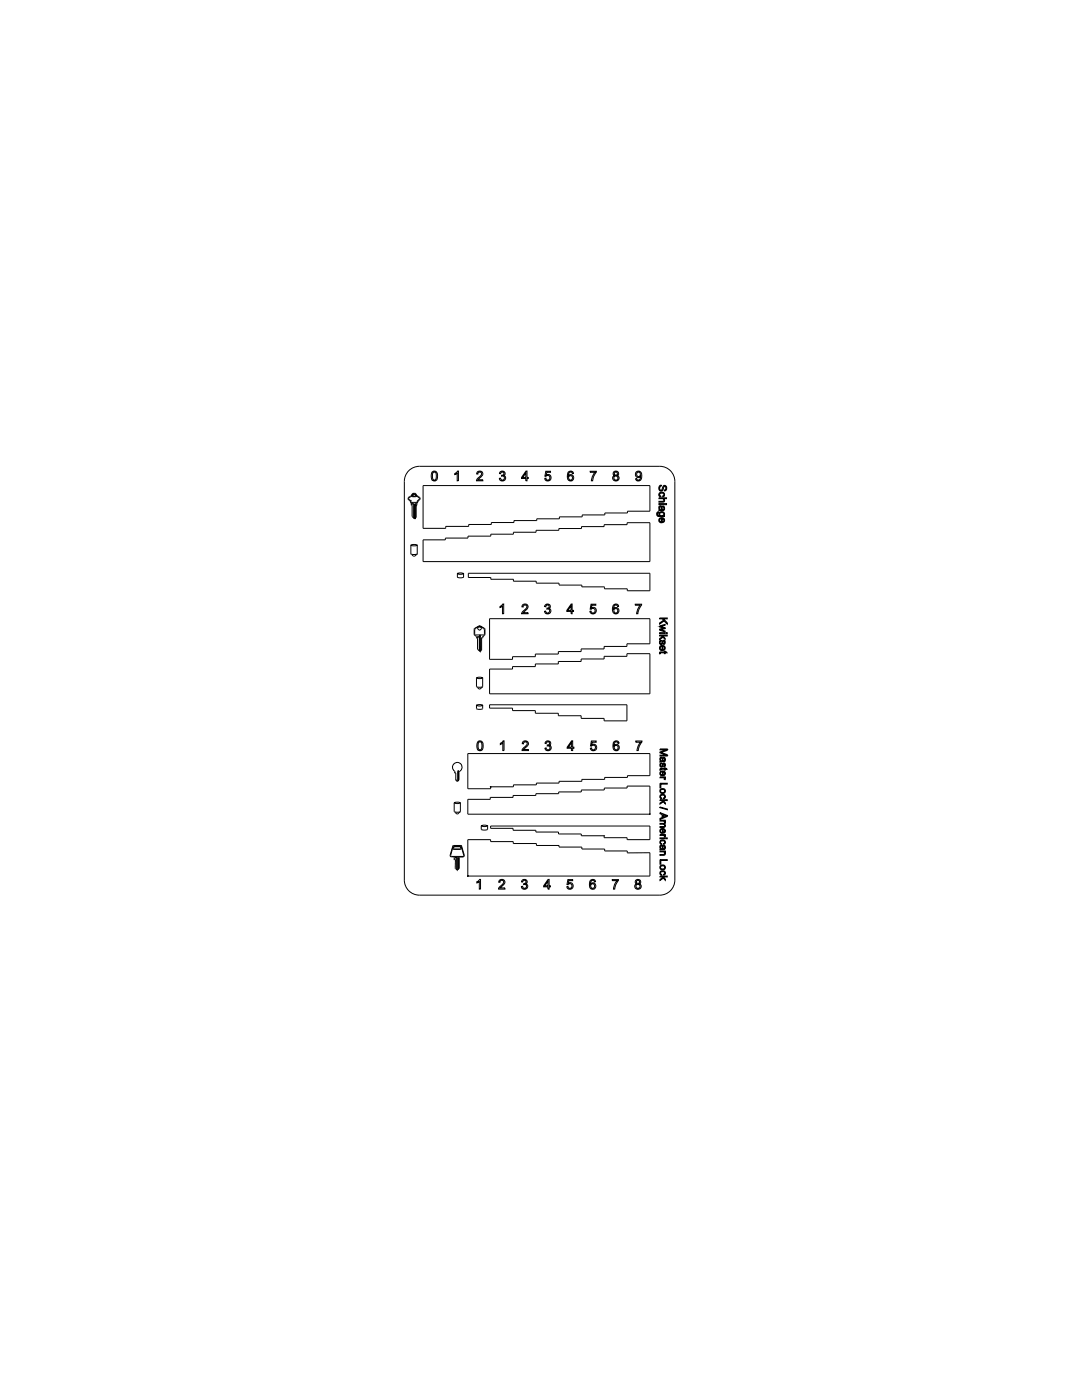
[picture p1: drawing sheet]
<svg xmlns="http://www.w3.org/2000/svg" width="216mm" height="279mm" viewBox="0 0 216 279" stroke-linecap="round" stroke-linejoin="round" font-family="sans-serif">
<!-- layer: Layer 1 -->
<path d="M129.7 170.2v4.6" fill="none" stroke="#000" stroke-width=".2"/>
<path d="M93.3 174.8h36.4z" fill="#fff"/>
<path d="M93.3 174.8h36.4" fill="none" stroke="#000" stroke-width=".2"/>
<path d="M97.9 167.6v.4z" fill="#fff"/>
<path d="M97.9 167.6v.4" fill="none" stroke="#000" stroke-width=".2"/>
<path d="M97.9 168h4.5z" fill="#fff"/>
<path d="M97.9 168h4.5" fill="none" stroke="#000" stroke-width=".2"/>
<path d="M102.4 168v.3z" fill="#fff"/>
<path d="M102.4 168v.3" fill="none" stroke="#000" stroke-width=".2"/>
<path d="M102.4 168.3h4.6z" fill="#fff"/>
<path d="M102.4 168.3h4.6" fill="none" stroke="#000" stroke-width=".2"/>
<path d="M107 168.3v.4z" fill="#fff"/>
<path d="M107 168.3v.4" fill="none" stroke="#000" stroke-width=".2"/>
<path d="M107 168.7h4.5z" fill="#fff"/>
<path d="M107 168.7h4.5" fill="none" stroke="#000" stroke-width=".2"/>
<path d="M111.5 168.7v.4z" fill="#fff"/>
<path d="M111.5 168.7v.4" fill="none" stroke="#000" stroke-width=".2"/>
<path d="M111.5 169.1h4.6z" fill="#fff"/>
<path d="M111.5 169.1h4.6" fill="none" stroke="#000" stroke-width=".2"/>
<path d="M116.1 169.1v.3z" fill="#fff"/>
<path d="M116.1 169.1v.3" fill="none" stroke="#000" stroke-width=".2"/>
<path d="M116.1 169.4h4.5z" fill="#fff"/>
<path d="M116.1 169.4h4.5" fill="none" stroke="#000" stroke-width=".2"/>
<path d="M120.6 169.4h.1" fill="none" stroke="#000" stroke-width=".2"/>
<path d="M120.6 169.4v.4z" fill="#fff"/>
<path d="M120.6 169.4v.4" fill="none" stroke="#000" stroke-width=".2"/>
<path d="M120.6 169.8h4.6z" fill="#fff"/>
<path d="M120.6 169.8h4.6" fill="none" stroke="#000" stroke-width=".2"/>
<path d="M125.2 169.8v.4z" fill="#fff"/>
<path d="M125.2 169.8v.4" fill="none" stroke="#000" stroke-width=".2"/>
<path d="M125.2 170.2h4.5z" fill="#fff"/>
<path d="M129.7 170.2h-4.5" fill="none" stroke="#000" stroke-width=".2"/>
<path d="M82 108.8v1.8z" fill="#fff"/>
<path d="M82 108.8v1.8" fill="none" stroke="#000" stroke-width=".2"/>
<path d="M82.2 110.7l.3 .3z" fill="#fff"/>
<path d="M82.2 110.7l.3 .3" fill="none" stroke="#000" stroke-width=".2"/>
<path d="M82.5 111h.2z" fill="#fff"/>
<path d="M82.5 111h.2" fill="none" stroke="#000" stroke-width=".2"/>
<path d="M82.7 111l.6-.4z" fill="#fff" stroke="#000" stroke-width=".2"/>
<path d="M83.3 108.8v1.8z" fill="#fff"/>
<path d="M83.3 108.8v1.8" fill="none" stroke="#000" stroke-width=".2"/>
<g fill="#fff" stroke="#000" stroke-width=".2">
<path d="M82 108.8l.6-.1 .7 .1-.7 .1z"/>
<path d="M82 110.5h1.3l-.7 .2z"/>
<path d="M95.1 135.3v1.8z"/>
<path d="M95.2 137.2l.4 .3z"/>
<path d="M95.6 137.5h.2z"/>
<path d="M95.8 137.5l.5-.4z"/>
<path d="M96.3 135.3v1.8z"/>
<path d="M95.1 135.3l.6-.2 .6 .2-.6 .1z"/>
<path d="M95.1 137h1.2l-.6 .2z"/>
<path d="M90.6 160.2v1.8z"/>
<path d="M90.8 162.1l.4 .4z"/>
<path d="M91.2 162.5h.1z"/>
<path d="M91.3 162.5l.6-.5z"/>
<path d="M91.9 160.2v1.8z"/>
<path d="M90.6 160.2l.7-.1 .6 .1-.6 .2z"/>
<path d="M90.6 162h1.3l-.6 .1z"/>
<path d="M95.1 140.8v.6z"/>
<path d="M96.3 140.8v.6z"/>
<path d="M95.1 140.8l.6-.2 .6 .2-.6 .1z"/>
<path d="M95.1 141.4h1.2l-.6 .2z"/>
<path d="M96 164.8v.7z"/>
<path d="M97.3 164.8v.7z"/>
<path d="M96 164.8l.7-.1 .6 .1-.6 .2z"/>
<path d="M96 165.5h1.3l-.6 .2z"/>
<path d="M91.3 114.5v.7z"/>
<path d="M92.5 114.5v.7z"/>
<path d="M91.3 114.5l.6-.2 .6 .2-.6 .1z"/>
<path d="M91.3 115.2h1.2l-.6 .1z"/>
<path d="M91 152.4h.5l.2 .5h-.9z"/>
<path d="M90.8 152.9h.9z"/>
<path d="M90.7 152.5v.2z"/>
<path d="M90.7 152.7v.2z"/>
<path d="M90.7 152.9l.1 .1z"/>
<path d="M90.8 153h.6z"/>
<path d="M91.1 153h.3z"/>
<path d="M91.1 153h.6z"/>
<path d="M91.8 152.7v.2z"/>
<path d="M91.8 152.5v.2z"/>
<path d="M91.8 152.5a.88 .88 0 0 1 0 1.3z"/>
<path d="M90.7 153.8h1.1z"/>
<path d="M90.7 152.5v1.3a.88 .88 0 0 1 0-1.3z"/>
<path d="M90.9 154.3v1.4z"/>
<path d="M90.9 155.7l.3 .3z"/>
<path d="M90.8 154.3h.1z"/>
<path d="M90.7 154v.1z"/>
<path d="M91.6 154v1.6z"/>
<path d="M91.3 156l.3-.3z"/>
</g>
<path d="M90.9 155.7h.1" fill="none" stroke="#000" stroke-width=".2"/>
<path d="M90.7 154.1l.1 .2z" fill="#fff" stroke="#000" stroke-width=".2"/>
<path d="M90.7 154.1h.1" fill="none" stroke="#000" stroke-width=".2"/>
<g fill="#fff" stroke="#000" stroke-width=".2">
<path d="M90.6 152.5a.95 .95 0 0 1 1.4 .1 .95 .95 0 0 1-.4 1.4l-.9-.1a.95 .95 0 0 1-.1-1.4z"/>
<path d="M91.3 154v1.9z"/>
<path d="M91.4 153.8l-.1 .2z"/>
<path d="M91.4 153.8v2z"/>
<path d="M91.5 153.8v2z"/>
</g>
<path d="M91.3 154h.1" fill="none" stroke="#000" stroke-width=".2"/>
<g fill="#fff" stroke="#000" stroke-width=".2">
<path d="M91.7 171h.7z"/>
<path d="M91.6 171.1v2.2z"/>
<path d="M91.3 173.6l.3-.3z"/>
<path d="M90.9 173.3l.3 .3z"/>
<path d="M90.9 171.6l-.1 1.7z"/>
<path d="M90.7 171.6h.1z"/>
<path d="M90.6 171.1v.4z"/>
<path d="M91.5 171.1v2.3z"/>
<path d="M91.4 171.1h.1z"/>
<path d="M91.4 171.1v2.5z"/>
<path d="M91.5 171.2v2.3z"/>
<path d="M90.8 171.4v.2z"/>
<path d="M90.8 171.1v.3z"/>
<path d="M91.1 173.4v.2z"/>
<path d="M91.1 171.2v2.2z"/>
<path d="M90.8 171.2h.3z"/>
<path d="M90.8 171.1h.4z"/>
<path d="M91.2 171.1v2.5z"/>
<path d="M82.1 100.4v.4z"/>
<path d="M82.1 100.8h.1z"/>
<path d="M82.2 100.8v2.2z"/>
<path d="M82.2 103.1l.5 .4z"/>
<path d="M82.7 103.5h.1z"/>
<path d="M83 103.3l-.2 .2z"/>
<path d="M83 100.9v2.3z"/>
<path d="M83 100.8h.1z"/>
<path d="M83.2 100.4v.4z"/>
<path d="M82.2 100.4v.4z"/>
<path d="M82.5 100.4l.1 .3z"/>
<path d="M82.6 100.7v2.7z"/>
<path d="M82.2 100.5l.2 .1z"/>
<path d="M82.4 100.6l.2 .2z"/>
<path d="M82.5 100.8v2.6z"/>
<path d="M82.7 100.8v2.7z"/>
<path d="M82.9 100.5l-.2 .3z"/>
<path d="M83 100.5v2.8z"/>
<path d="M82.9 100.8v2.6z"/>
<path d="M82.8 100.8v2.7z"/>
<path d="M90.6 169h1.2z"/>
<path d="M90.6 169l-.1 .3z"/>
<path d="M90.5 169.3l.1 .1z"/>
<path d="M90.6 169.4h1.3z"/>
<path d="M92 169.3l-.1 .1z"/>
<path d="M91.9 169l.1 .3z"/>
<path d="M90.6 168.9h1.2z"/>
<path d="M90.5 169l.1-.1z"/>
<path d="M90.5 169l-.1 .3z"/>
<path d="M90.4 169.3l.2 .2z"/>
<path d="M90.6 169.5h1.3z"/>
<path d="M92 169.3l-.1 .2z"/>
<path d="M91.8 168.9l.1 .1z"/>
<path d="M90.5 168.8h1.5z"/>
<path d="M90.4 168.9l.1-.1z"/>
<path d="M90.4 168.9l-.5 1.8z"/>
<path d="M89.9 170.7l.2 .2z"/>
<path d="M90.1 170.9h2.3z"/>
<path d="M92.5 170.7l-.1 .2z"/>
<path d="M92 168.9l.5 1.8z"/>
<path d="M92.6 170.7l-.2 .3z"/>
<path d="M92.1 168.9l.5 1.8z"/>
<path d="M92 168.7l.1 .2z"/>
<path d="M90.5 168.7h1.5z"/>
<path d="M90.4 168.8l.1-.1-.2 .2z"/>
<path d="M90.3 168.9l-.5 1.8z"/>
<path d="M89.8 170.7l.3 .3z"/>
<path d="M90.1 171h.5z"/>
<path d="M90.6 171v.1z"/>
<path d="M82.5 98.7h.3z"/>
<path d="M82.5 98.7l-.2 .3z"/>
</g>
<path d="M82.3 99h.1" fill="none" stroke="#000" stroke-width=".2"/>
<path d="M82.3 99.1h.6z" fill="#fff" stroke="#000" stroke-width=".2"/>
<path d="M82.9 99h.1" fill="none" stroke="#000" stroke-width=".2"/>
<g fill="#fff" stroke="#000" stroke-width=".2">
<path d="M82.8 98.7l.1 .3z"/>
<path d="M82.5 98.6h.3z"/>
<path d="M82.4 98.7l.1-.1z"/>
<path d="M82.4 98.7l-.1 .2z"/>
<path d="M82.2 99l.1 .1z"/>
<path d="M82.3 99.1h.6z"/>
<path d="M83 99l-.1 .1z"/>
<path d="M82.9 98.7l.1 .2z"/>
<path d="M82.8 98.6l.1 .1z"/>
<path d="M82.4 98.6h.3z"/>
<path d="M82.4 98.6l-.3 .4z"/>
</g>
<path d="M82.1 99h.1" fill="none" stroke="#000" stroke-width=".2"/>
<g fill="#fff" stroke="#000" stroke-width=".2">
<path d="M82.1 99v.1z"/>
<path d="M81.9 99.1h.2z"/>
<path d="M81.9 99.1l-.1 .1z"/>
<path d="M81.7 99.3h.1z"/>
<path d="M81.6 99.3v.1z"/>
<path d="M81.5 99.4v.2z"/>
<path d="M81.6 99.7l.1 .1z"/>
<path d="M81.7 99.8h.1z"/>
</g>
<path d="M81.9 99.9h.1" fill="none" stroke="#000" stroke-width=".2"/>
<g fill="#fff" stroke="#000" stroke-width=".2">
<path d="M82 100v.2z"/>
<path d="M82 100.3h.6z"/>
<path d="M82.6 100.3h.6z"/>
<path d="M83.3 100v.2z"/>
<path d="M83.4 99.8h.1z"/>
<path d="M83.6 99.7v.1z"/>
<path d="M83.7 99.4v.2z"/>
<path d="M83.6 99.3v.1z"/>
<path d="M83.4 99.3h.2z"/>
<path d="M83.4 99.1v.1z"/>
<path d="M83.1 99.1h.3z"/>
<path d="M83.1 99v.1z"/>
</g>
<path d="M83.1 99h.1" fill="none" stroke="#000" stroke-width=".2"/>
<g fill="#fff" stroke="#000" stroke-width=".2">
<path d="M82.9 98.6l.2 .4z"/>
<path d="M82.7 98.6h.1z"/>
<path d="M82.2 100.4h.3z"/>
<path d="M83.2 100.3l.2-.1z"/>
<path d="M83.4 100v.2z"/>
<path d="M83.4 99.9v.1z"/>
<path d="M83.5 99.8h.1z"/>
<path d="M83.8 99.6l-.1 .1z"/>
<path d="M83.8 99.4v.2z"/>
<path d="M83.7 99.3l.1 .1z"/>
<path d="M83.6 99.2l.1 .1z"/>
<path d="M83.4 99l.1 .1z"/>
<path d="M83.2 99h.2z"/>
<path d="M82.9 98.5l.3 .4z"/>
<path d="M82.8 98.5h.1z"/>
<path d="M82.7 98.5h.1z"/>
<path d="M82.4 98.5h.3z"/>
<path d="M82.3 98.5h.1z"/>
<path d="M82.3 98.5l-.2 .4z"/>
<path d="M81.9 99h.1z"/>
<path d="M81.4 99.4v.2z"/>
<path d="M81.4 99.6l.1 .1z"/>
<path d="M81.6 99.8h.1z"/>
<path d="M81.8 99.9l.1 .1z"/>
<path d="M81.9 100v.2z"/>
<path d="M81.9 100.2l.1 .1z"/>
</g>
<path d="M83 100.5h.1" fill="none" stroke="#000" stroke-width=".2"/>
<path d="M82.7 100.8h.1M82.8 100.8h.1" fill="none" stroke="#000" stroke-width=".2"/>
<path d="M83 100.9h.1" fill="none" stroke="#000" stroke-width=".2"/>
<path d="M82.8 103.5h.1" fill="none" stroke="#000" stroke-width=".2"/>
<path d="M82.5 100.8h.1M82.6 100.7h.1" fill="none" stroke="#000" stroke-width=".2"/>
<g fill="#fff" stroke="#000" stroke-width=".2">
<path d="M95.7 125.8l.4-.4z"/>
<path d="M95.8 125.1l.3 .2z"/>
<path d="M95.7 125.1h.1z"/>
<path d="M94.9 126.7h1.6z"/>
<path d="M96.7 125.7v.8z"/>
<path d="M96.6 125.5l.1 .2z"/>
<path d="M95.8 125l.7 .4z"/>
<path d="M95.7 125h.1z"/>
</g>
<path d="M95.8 125.1h.1M95.8 125h.1" fill="none" stroke="#000" stroke-width=".2"/>
<g fill="#fff" stroke="#000" stroke-width=".2">
<path d="M95.3 125.4l.4 .4z"/>
<path d="M95.2 125.3l.4-.2z"/>
<path d="M94.7 125.7v.8z"/>
<path d="M94.8 125.5l-.1 .2z"/>
<path d="M94.8 125.4l.7-.4z"/>
<path d="M95.6 125h.1z"/>
</g>
<path d="M95.5 125h.1M95.6 125.1h.1" fill="none" stroke="#000" stroke-width=".2"/>
<g fill="#fff" stroke="#000" stroke-width=".2">
<path d="M96.5 126.7l.1-.1z"/>
<path d="M94.8 126.6l.1 .1z"/>
<path d="M95.8 124.9l.9 .5z"/>
<path d="M96.8 125.6v.9z"/>
<path d="M96.3 127.1v.1z"/>
<path d="M96.1 127.3h.2z"/>
<path d="M96.1 127.3v2.5z"/>
<path d="M95.8 130l.3-.2z"/>
<path d="M95.3 129.6l.5 .4z"/>
<path d="M95.3 127.4v2.1z"/>
<path d="M95.1 127.3h.1z"/>
<path d="M95.1 127.1v.2z"/>
<path d="M95.2 127.1v.2z"/>
<path d="M95.2 127.1h.5z"/>
<path d="M95.7 126.7v.4z"/>
<path d="M95.7 126.7h.1z"/>
<path d="M95.8 126.7l.1 .6z"/>
<path d="M95.9 127.3v2.7z"/>
<path d="M95.8 127.3v2.7z"/>
<path d="M95.7 126.8l.1 .5z"/>
<path d="M95.7 126.8v.2z"/>
<path d="M95.7 127v3z"/>
<path d="M95.6 127.1v2.8z"/>
<path d="M95.3 127.1h.3z"/>
<path d="M96.7 125.4l.1 .2z"/>
<path d="M96.8 126.5l-.1 .3z"/>
<path d="M96.4 127l.3-.2z"/>
</g>
<path d="M96.3 127.1h.1" fill="none" stroke="#000" stroke-width=".2"/>
<g fill="#fff" stroke="#000" stroke-width=".2">
<path d="M95.6 124.9h.2z"/>
<path d="M94.6 125.6v.9z"/>
<path d="M94.6 125.5l.1-.1-.1 .2z"/>
<path d="M94.6 126.5l.1 .3z"/>
<path d="M94.7 125.4l.9-.5z"/>
<path d="M94.7 126.8l.3 .2z"/>
<path d="M95 127h.1z"/>
<path d="M84.4 96.9h45.3z"/>
<path d="M84.4 96.9v8.5z"/>
<path d="M84.4 105.4h4.5z"/>
<path d="M88.9 105.3v.1z"/>
<path d="M88.9 105.1v.2z"/>
<path d="M88.9 105.1h4.6z"/>
<path d="M93.5 104.7v.4z"/>
<path d="M93.5 104.7h4.5z"/>
<path d="M98 104.3v.4z"/>
<path d="M98 104.3h4.6z"/>
<path d="M102.6 103.9v.4z"/>
<path d="M102.6 103.9h4.5z"/>
<path d="M107.1 103.5v.4z"/>
<path d="M107.1 103.5h4.5z"/>
<path d="M111.6 103.2v.3z"/>
<path d="M111.6 103.2h4.6z"/>
<path d="M116.2 102.8v.4z"/>
<path d="M116.2 102.8h4.5z"/>
<path d="M120.7 102.4v.4z"/>
<path d="M120.7 102.4h4.5z"/>
<path d="M125.2 102v.4z"/>
<path d="M125.2 102h4.5z"/>
<path d="M129.7 96.9v5.1z"/>
<path d="M84.4 107.7h4.5z"/>
<path d="M84.4 107.7v4.4z"/>
<path d="M84.4 112.1h45.3z"/>
<path d="M129.7 104.3v7.8z"/>
<path d="M125.1 104.3h4.6z"/>
<path d="M125.1 104.3v.4z"/>
<path d="M120.5 104.7h4.6z"/>
<path d="M120.5 104.7v.4z"/>
<path d="M116 105.1h4.5z"/>
<path d="M116 105.1v.4z"/>
<path d="M111.5 105.5h4.5z"/>
<path d="M111.5 105.5v.3z"/>
<path d="M107 105.8h4.5z"/>
<path d="M107 105.8v.4z"/>
<path d="M102.4 106.2h4.6z"/>
<path d="M102.4 106.2v.4z"/>
<path d="M97.9 106.6h4.5z"/>
<path d="M97.9 106.6v.4z"/>
<path d="M93.4 107h4.5z"/>
<path d="M93.4 107v.4z"/>
<path d="M88.9 107.4h4.5z"/>
<path d="M88.9 107.4v.3z"/>
<path d="M93.5 114.4h36.2z"/>
<path d="M129.7 114.4v3.5z"/>
<path d="M125.2 117.9h4.5z"/>
<path d="M125.2 117.5v.4z"/>
<path d="M120.6 117.5h4.6z"/>
<path d="M120.6 117.2v.3z"/>
<path d="M116.1 117.1h4.5z"/>
<path d="M116.1 116.8v.3z"/>
<path d="M111.5 116.8h4.6z"/>
<path d="M111.5 116.4v.4z"/>
<path d="M107 116.4h4.5z"/>
<path d="M107 116v.4z"/>
<path d="M102.4 116h4.6z"/>
<path d="M102.4 115.6v.4z"/>
<path d="M97.9 115.6h4.5z"/>
<path d="M97.9 115.3v.3z"/>
<path d="M93.5 115.3h4.4z"/>
<path d="M93.5 114.4v.9z"/>
<path d="M97.7 123.5h32z"/>
<path d="M129.7 123.5v5z"/>
<path d="M125.1 128.5h4.6z"/>
<path d="M125.1 128.5v.5z"/>
<path d="M120.5 129h4.6z"/>
<path d="M120.5 129v.5z"/>
<path d="M116 129.5h4.5z"/>
<path d="M116 129.5v.5z"/>
<path d="M111.4 130h4.6z"/>
<path d="M111.4 130v.5z"/>
<path d="M106.8 130.5h4.6z"/>
<path d="M106.8 130.5v.6z"/>
<path d="M102.3 131.1h4.5z"/>
<path d="M102.3 131.1v.5z"/>
<path d="M97.7 131.6h4.6z"/>
<path d="M97.7 123.5v8.1z"/>
<path d="M125.1 130.5h4.6z"/>
<path d="M129.7 130.5v8z"/>
<path d="M97.7 138.5h32z"/>
<path d="M97.7 133.5v5z"/>
<path d="M97.7 133.5h4.6z"/>
<path d="M102.3 133v.5z"/>
<path d="M102.3 133h4.5z"/>
<path d="M106.8 132.5v.5z"/>
<path d="M106.8 132.5h4.6z"/>
<path d="M111.4 132v.5z"/>
<path d="M111.4 132h4.6z"/>
<path d="M116 131.5v.5z"/>
<path d="M116 131.5h4.5z"/>
<path d="M120.5 131v.5z"/>
<path d="M120.5 131h4.6z"/>
<path d="M125.1 130.5v.5z"/>
<path d="M125.1 140.7v3.2z"/>
<path d="M120.5 143.9h4.6z"/>
<path d="M120.5 143.4v.5z"/>
<path d="M116 143.4h4.5z"/>
<path d="M116 142.8v.6z"/>
<path d="M111.4 142.8h4.6z"/>
<path d="M111.4 142.3v.5z"/>
<path d="M106.8 142.3h4.6z"/>
<path d="M106.8 141.8v.5z"/>
<path d="M102.3 141.8h4.5z"/>
<path d="M102.3 141.3v.5z"/>
<path d="M97.7 141.3h4.6z"/>
<path d="M97.7 140.7v.6z"/>
<path d="M97.7 140.7h27.4z"/>
<path d="M93.3 150.4h36.4z"/>
<path d="M129.7 150.4v4.4z"/>
<path d="M125.2 154.8h4.5z"/>
<path d="M125.2 154.8v.4z"/>
<path d="M120.7 155.2h4.5z"/>
<path d="M120.6 155.2v.3z"/>
<path d="M116.1 155.5h4.5z"/>
<path d="M116.1 155.5v.4z"/>
<path d="M111.5 155.9h4.6z"/>
<path d="M111.5 155.9v.4z"/>
<path d="M107 156.3h4.5z"/>
<path d="M107 156.3v.3z"/>
<path d="M102.4 156.6h4.6z"/>
<path d="M102.4 156.6v.4z"/>
<path d="M97.9 157h4.5z"/>
<path d="M97.9 157h.1z"/>
<path d="M97.9 157v.4z"/>
<path d="M93.3 157.4h4.6z"/>
<path d="M93.3 150.4v7z"/>
<path d="M106.9 158.4h4.6z"/>
<path d="M106.9 158.4v.4z"/>
<path d="M102.4 158.8h4.5z"/>
<path d="M102.4 158.8v.3z"/>
<path d="M97.8 159.1h4.6z"/>
<path d="M97.8 159.1v.4z"/>
<path d="M93.3 159.5h4.5z"/>
<path d="M93.3 159.5v3z"/>
<path d="M93.3 162.5h36.4z"/>
<path d="M129.7 156.9v5.6z"/>
<path d="M125.1 156.9h4.6z"/>
<path d="M125.1 156.9v.4z"/>
<path d="M120.6 157.3h4.5z"/>
<path d="M120.6 157.3v.4z"/>
<path d="M116 157.7h4.6z"/>
<path d="M116 157.7v.3z"/>
<path d="M111.5 158h4.5z"/>
<path d="M111.5 158v.4z"/>
<path d="M97.9 164.9h31.8z"/>
<path d="M97.9 164.9v.4z"/>
<path d="M97.9 165.3h4.5z"/>
<path d="M102.4 165.3v.4z"/>
<path d="M102.4 165.7h4.5z"/>
<path d="M106.9 165.7v.4z"/>
<path d="M106.9 166.1h4.5z"/>
<path d="M111.4 166.1v.3z"/>
<path d="M111.4 166.4h4.6z"/>
<path d="M116 166.4v.4z"/>
<path d="M116 166.8h4.5z"/>
</g>
<path d="M120.5 166.8h.1" fill="none" stroke="#000" stroke-width=".2"/>
<g fill="#fff" stroke="#000" stroke-width=".2">
<path d="M120.5 166.8v.4z"/>
<path d="M120.5 167.2h4.6z"/>
<path d="M125.1 167.2v.4z"/>
<path d="M125.1 167.6h4.6z"/>
<path d="M129.7 164.9v2.7z"/>
<path d="M93.3 167.6h4.6z"/>
<path d="M93.3 167.6v7.2z"/>
<path d="M93.3 174.8v.1z"/>
<path d="M83.7 93.1h48z"/>
<path d="M134.7 96.1v79.5z"/>
<path d="M83.7 178.6h48z"/>
<path d="M80.7 96.1v79.5z"/>
<path d="M131.7 93.1a3 3 0 0 1 3 3z"/>
<path d="M81.6 93.9l.7-.5 1.4-.3-3 3 .3-1.4z"/>
<path d="M134.7 175.6a3 3 0 0 1-3 3z"/>
<path d="M80.7 175.6l3 3a3 3 0 0 1-3-3z"/>
<path d="M99.8 121l.7-.5v2h-.2v-1.5l-.5 .2z"/>
<path d="M104.3 120.7a.64 .64 0 0 1 1 .1 .64 .64 0 0 1-.4 1l-.5 .5h1v.2h-1.3l.2-.4a1.13 1.13 0 0 0 .7-1.3h-.4l-.2 .3h-.3z"/>
<path d="M108.9 120.7a.52 .52 0 0 1 .8-.1 .52 .52 0 0 1-.1 .8 .61 .61 0 0 1 0 1.1 .61 .61 0 0 1-.9-.5h.2a.4 .4 0 0 0 .4 .3 .4 .4 0 0 0 .4-.5 .4 .4 0 0 0-.6-.2v-.2a.34 .34 0 0 0 .5-.3 .34 .34 0 0 0-.4-.4 .34 .34 0 0 0-.3 .4l-.2-.1z"/>
</g>
<path d="M114 120.5l-.9 1.3v.2h.8v.5h.3v-.5h.2v-.2h-.2v-1.3zM113.9 120.9v.9h-.6z" fill="#fff"/>
<path d="M113.9 120.9v.9h-.6zM114 120.5h.2v1.3h.2v.2h-.2v.5h-.3v-.5h-.8v-.2z" fill="none" stroke="#000" stroke-width=".2"/>
<g fill="#fff" stroke="#000" stroke-width=".2">
<path d="M117.9 120.6h1v.2h-.8l-.1 .5a.65 .65 0 0 1 .9 .3 .65 .65 0 0 1-.4 .9 .65 .65 0 0 1-.8-.5h.2a.44 .44 0 0 0 .7 .2 .44 .44 0 0 0 .1-.7 .44 .44 0 0 0-.7 0l-.2 .1z"/>
<path d="M126.8 120.6h1.2l-.4 .9-.3 1h-.3l.1-.3 .6-1.4h-.9z"/>
<path d="M99.8 148.3l.8-.5v2h-.3v-1.5l-.5 .3z"/>
<path d="M104.4 148a.64 .64 0 0 1 1 .1 .64 .64 0 0 1-.4 1l-.5 .5h.9v.2h-1.2l.2-.4a1.13 1.13 0 0 0 .7-1.3h-.4l-.2 .3h-.3z"/>
<path d="M108.9 148a.53 .53 0 0 1 .8 0 .53 .53 0 0 1-.1 .8 .6 .6 0 0 1 0 1 .6 .6 0 0 1-.9-.5h.3a.4 .4 0 0 0 .5 .3 .4 .4 0 0 0 .2-.5 .4 .4 0 0 0-.5-.2v-.2a.34 .34 0 0 0 .4-.3 .34 .34 0 0 0-.3-.4 .34 .34 0 0 0-.3 .4l-.2-.1z"/>
<path d="M122.4 120.8a1.11 1.11 0 0 0 .5 1.7 .62 .62 0 0 0 .6-.8 .62 .62 0 0 0-1.1-.2 .51 .51 0 0 1 .2-.6 .51 .51 0 0 1 .5-.1l.1 .2h.3a.59 .59 0 0 0-.5-.5 .59 .59 0 0 0-.6 .3zM122.5 121.9a.43 .43 0 0 1 .8 0 .43 .43 0 0 1-.8 0z"/>
<path d="M95.4 148a1.5 1.5 0 0 0 0 1.7 .76 .76 0 0 0 .9-.2 .76 .76 0 0 0 .1-.8 .66 .66 0 0 0-.2-.7 .66 .66 0 0 0-.8 0zM95.5 148.2l.3-.1a1.02 1.02 0 0 1 .1 1.5h-.1a1.12 1.12 0 0 1-.3-1.4z"/>
</g>
<path d="M114.1 147.8l-.9 1.3v.2h.8v.5h.3v-.5h.2v-.2h-.2v-1.3zM114 148.2v.9h-.6z" fill="#fff"/>
<path d="M114 148.2v.9h-.6zM114.1 147.8h.2v1.3h.2v.2h-.2v.5h-.3v-.5h-.8v-.2z" fill="none" stroke="#000" stroke-width=".2"/>
<g fill="#fff" stroke="#000" stroke-width=".2">
<path d="M118 147.9h1v.2h-.8l-.1 .5a.65 .65 0 0 1 .9 .3 .65 .65 0 0 1-.4 .9 .65 .65 0 0 1-.8-.5h.2a.43 .43 0 0 0 .6 .2 .43 .43 0 0 0 .3-.5 .43 .43 0 0 0-.6-.3l-.5 .2z"/>
<path d="M126.9 147.9h1.2l-.5 .9-.2 1h-.3l.1-.3 .6-1.4h-.9z"/>
<path d="M95.1 176l.8-.5v1.9h-.3v-1.5l-.5 .3z"/>
<path d="M99.7 175.6a.64 .64 0 0 1 1 .2 .64 .64 0 0 1-.4 .9l-.5 .5h1v.2h-1.3l.2-.4a1.13 1.13 0 0 0 .7-1.2l-.4-.1-.2 .4h-.3z"/>
<path d="M104.2 175.6a.53 .53 0 0 1 .8 0 .53 .53 0 0 1 0 .8 .6 .6 0 0 1-.1 1 .6 .6 0 0 1-.9-.5h.3a.39 .39 0 0 0 .4 .4 .39 .39 0 0 0 .3-.5 .39 .39 0 0 0-.5-.3v-.2a.34 .34 0 0 0 .5-.3 .34 .34 0 0 0-.4-.4 .34 .34 0 0 0-.3 .4h-.2z"/>
<path d="M122.5 148.1a1.13 1.13 0 0 0 .5 1.7 .62 .62 0 0 0 .6-.8 .62 .62 0 0 0-1.1-.2 .5 .5 0 0 1 .1-.6 .5 .5 0 0 1 .6 0l.1 .1h.2a.59 .59 0 0 0-.4-.5 .59 .59 0 0 0-.6 .3zM122.6 149.2a.43 .43 0 0 1 .8 0 .43 .43 0 0 1-.8 0z"/>
</g>
<path d="M109.4 175.5l-.9 1.3v.2h.8v.4h.3v-.4h.2v-.2h-.2v-1.3zM109.3 175.9v.9h-.6z" fill="#fff"/>
<path d="M109.3 175.9v.9h-.6zM109.4 175.5h.2v1.3h.2v.2h-.2v.4h-.3v-.4h-.8v-.2z" fill="none" stroke="#000" stroke-width=".2"/>
<g fill="#fff" stroke="#000" stroke-width=".2">
<path d="M113.3 175.5h1v.3h-.8l-.1 .5a.64 .64 0 0 1 .9 .3 .64 .64 0 0 1-.4 .9 .64 .64 0 0 1-.8-.6h.2a.43 .43 0 0 0 .6 .2 .43 .43 0 0 0 .2-.6 .43 .43 0 0 0-.6-.1l-.4 .1z"/>
<path d="M122.2 175.5h1.2l-.6 1.2-.1 .7h-.3l.1-.3 .6-1.3h-.9z"/>
<path d="M90.7 94.5l.8-.5v2h-.3v-1.6l-.5 .3z"/>
<path d="M95.3 94.2a.64 .64 0 0 1 1 .1 .64 .64 0 0 1-.4 .9l-.5 .5h.9v.3h-1.2l.2-.5a1.13 1.13 0 0 0 .7-1.2l-.3-.1a.33 .33 0 0 0-.3 .4h-.3z"/>
<path d="M99.8 94.2a.52 .52 0 0 1 .8-.1 .52 .52 0 0 1-.1 .8 .61 .61 0 0 1 .1 1 .61 .61 0 0 1-1-.4l.3-.1a.39 .39 0 0 0 .4 .4 .39 .39 0 0 0 .3-.5 .39 .39 0 0 0-.5-.3v-.2a.34 .34 0 0 0 .4-.3 .34 .34 0 0 0-.3-.3 .34 .34 0 0 0-.3 .3h-.2z"/>
<path d="M117.8 175.7a1.13 1.13 0 0 0 .5 1.8 .62 .62 0 0 0 .6-.9 .62 .62 0 0 0-1.1-.1 .48 .48 0 0 1 .1-.7 .48 .48 0 0 1 .7 .1v.1h.3a.58 .58 0 0 0-.5-.5 .58 .58 0 0 0-.6 .2zM117.9 176.8a.43 .43 0 0 1 .8 0 .43 .43 0 0 1-.8 0z"/>
<path d="M126.9 175.6l-.1 .5 .2 .3a.58 .58 0 0 0-.1 .9 .58 .58 0 0 0 .8 0 .58 .58 0 0 0-.1-.9 .51 .51 0 0 0 .1-.8 .51 .51 0 0 0-.8 0zM127 176a.31 .31 0 0 1 .6 0 .31 .31 0 0 1-.6 0zM126.9 176.9a.4 .4 0 0 1 .8 0 .4 .4 0 0 1-.8 0z"/>
<path d="M86.3 94.1a1.49 1.49 0 0 0 0 1.8 .7 .7 0 0 0 .8-.1 .7 .7 0 0 0 .2-.8 .72 .72 0 0 0-.2-.8 .72 .72 0 0 0-.8-.1zM86.4 94.3l.3-.1a1.02 1.02 0 0 1 .1 1.6h-.1a1.15 1.15 0 0 1-.3-1.5z"/>
</g>
<path d="M105 94l-.9 1.3v.2h.8v.5h.3v-.5h.2v-.2h-.2v-1.3zM104.9 94.4v.9h-.6z" fill="#fff"/>
<path d="M104.9 94.4v.9h-.6zM105 94h.2v1.3h.2v.2h-.2v.5h-.3v-.5h-.8v-.2z" fill="none" stroke="#000" stroke-width=".2"/>
<g fill="#fff" stroke="#000" stroke-width=".2">
<path d="M108.9 94.1h1v.2h-.8l-.1 .5a.64 .64 0 0 1 .9 .3 .64 .64 0 0 1-.4 .9 .64 .64 0 0 1-.8-.5l.2-.1a.44 .44 0 0 0 .6 .3 .44 .44 0 0 0 .3-.6 .44 .44 0 0 0-.6-.2l-.5 .1z"/>
<path d="M117.8 94.1h1.2l-.6 1.1-.1 .8h-.3l.2-.8 .5-.9h-.9z"/>
<path d="M131.7 96.9l.3-.1v.2a.41 .41 0 0 0-.4 .4 .41 .41 0 0 0 .4 .4l.1-.2a.55 .55 0 0 1 .1-.5 .55 .55 0 0 1 .6-.2 .57 .57 0 0 1 .2 .6 .57 .57 0 0 1-.4 .5v-.2a.34 .34 0 0 0 .3-.4 .34 .34 0 0 0-.4-.3 .79 .79 0 0 1-.7 .9 .67 .67 0 0 1-.1-1.1z"/>
<path d="M131.6 98.4a.53 .53 0 0 1 .9 0 .53 .53 0 0 1-.2 .8l-.1-.2 .2-.1a.36 .36 0 0 0-.4-.5 .36 .36 0 0 0-.3 .5l.2 .1v.2l-.4-.3z"/>
<path d="M131.5 99.3h1.5v.2h-.5a.39 .39 0 0 1 .1 .5 .39 .39 0 0 1-.4 .2h-.7v-.2h.7a.27 .27 0 0 0 .2-.3 .27 .27 0 0 0-.3-.2h-.6z"/>
<path d="M131.5 100.5h1.5v.2h-1.5z"/>
<path d="M113.4 94.2a1.13 1.13 0 0 0 .5 1.8 .62 .62 0 0 0 .6-.9 .62 .62 0 0 0-1.1-.1 .52 .52 0 0 1 .1-.6 .52 .52 0 0 1 .6-.1l.1 .2h.2a.59 .59 0 0 0-.4-.5 .59 .59 0 0 0-.6 .2zM113.4 95.4a.45 .45 0 0 1 .9 0 .45 .45 0 0 1-.9 0z"/>
<path d="M122.5 94.2l-.1 .4 .2 .3a.58 .58 0 0 0-.2 .9 .58 .58 0 0 0 .9 0 .58 .58 0 0 0-.1-.9 .51 .51 0 0 0 .1-.8 .51 .51 0 0 0-.8 .1zM122.6 94.5a.3 .3 0 0 1 .6 0 .3 .3 0 0 1-.6 0zM122.5 95.4a.4 .4 0 0 1 .8 0 .4 .4 0 0 1-.8 0z"/>
<path d="M127 94.2a.6 .6 0 0 0-.1 .9 .6 .6 0 0 0 .9-.1v.1a.43 .43 0 0 1-.2 .6 .43 .43 0 0 1-.6-.2h-.2a.64 .64 0 0 0 .8 .5 .64 .64 0 0 0 .4-.8 .76 .76 0 0 0-.1-.9 .76 .76 0 0 0-.9-.1zM127 94.7a.41 .41 0 0 1 .8 0 .41 .41 0 0 1-.8 0z"/>
<path d="M131.6 101l-.2 .3 .2 .4h-.1v.3l.7-.1a.46 .46 0 0 0 .4-.4 .46 .46 0 0 0-.3-.5v.1a.29 .29 0 0 1 .2 .4 .29 .29 0 0 1-.3 .2l-.1-.5a.3 .3 0 0 0-.2-.3 .3 .3 0 0 0-.3 .1zM131.7 101.2v-.1a.41 .41 0 0 1 .3 .6 .36 .36 0 0 1-.3-.1 .36 .36 0 0 1 0-.4z"/>
<path d="M131.1 102.3a.5 .5 0 0 0 0 .6 .5 .5 0 0 0 .5 .2h1l-.1-.2a.52 .52 0 0 0-.5-.8 .52 .52 0 0 0-.4 .8 .31 .31 0 0 1-.4-.2 .31 .31 0 0 1 .2-.4v-.2zM131.7 102.4h.7a.36 .36 0 0 1-.4 .5 .36 .36 0 0 1-.3-.5z"/>
<path d="M131.6 103.4l-.1 .6 .3 .3v-.2a.31 .31 0 0 1-.2-.4 .31 .31 0 0 1 .4-.2v.8a.55 .55 0 0 0 .6-.7 .55 .55 0 0 0-1-.2zM132.2 103.5a.32 .32 0 0 1 .3 .3 .32 .32 0 0 1-.3 .3z"/>
</g>
<path d="M131.6 123.3h1.5v.2h-.7l.7 .8v.3l-.6-.7-.9 .7v-.3l.8-.5-.2-.3h-.6z" fill="#fff"/>
<path d="M131.6 123.3h1.5v.2h-.7l.7 .8v.3l-.6-.7-.9 .7v-.3l.8-.5-.2-.3h-.6z" fill="none" stroke="#000" stroke-width=".2"/>
<g fill="#fff" stroke="#000" stroke-width=".2">
<path d="M131.6 124.9l1.1-.3v.2l-.9 .2 .9 .3v.1l-.8 .3 .8 .2v.2l-1.1-.3v-.2l.9-.3-.9-.2z"/>
<path d="M132.9 126.3h.2v.2h-.2z"/>
<path d="M131.6 126.3h1.1v.2h-1.1z"/>
</g>
<path d="M131.6 126.8h1.5v.1h-.8l.4 .5v.2l-.4-.4-.7 .5v-.3l.6-.3-.2-.2h-.4z" fill="#fff"/>
<path d="M131.6 126.8h1.5v.1h-.8l.4 .5v.2l-.4-.4-.7 .5v-.3l.6-.3-.2-.2h-.4z" fill="none" stroke="#000" stroke-width=".2"/>
<g fill="#fff" stroke="#000" stroke-width=".2">
<path d="M131.8 127.8l.1-.1 .1 .2a.25 .25 0 0 0-.3 .3 .25 .25 0 0 0 .3 .2v-.1a.41 .41 0 0 1 .3-.5 .41 .41 0 0 1 .5 .3 .41 .41 0 0 1-.3 .5h-.1v-.2a.24 .24 0 0 0 .2-.2 .24 .24 0 0 0-.2-.2l-.1 .1a.42 .42 0 0 1-.2 .5 .42 .42 0 0 1-.6-.2 .42 .42 0 0 1 .2-.5z"/>
<path d="M131.6 130.2l1-.1v-.1h.1v.1h.3l.1 .2h-.4v.2h-.1v-.2h-.8l-.2 .2z"/>
<path d="M131.7 149.5h1.4v.3l-1.2 .4 1.2 .4v.3h-1.4v-.2h1.2l-1.2-.5v-.1l1.2-.5h-1.2z"/>
<path d="M131.8 152.4l.2-.2v.2a.23 .23 0 0 0-.2 .3 .23 .23 0 0 0 .3 .1 .39 .39 0 0 1 .3-.5 .39 .39 0 0 1 .5 .3 .39 .39 0 0 1-.4 .5l.1-.5-.1-.2-.1 .1a.39 .39 0 0 1-.2 .5 .39 .39 0 0 1-.5-.1z"/>
<path d="M131.7 153.5l1.1-.3 .3 .3h-.3v.2h-.2v-.2h-.7l-.2 .2z"/>
<path d="M131.7 155h1.1v.2h-.2l.2 .1-.1 .3-.2-.1v-.2l-.8-.1z"/>
<path d="M131.7 128.9l-.1 .6 .3 .3 .1-.2a.31 .31 0 0 1-.3-.4 .31 .31 0 0 1 .4-.2v.8a.56 .56 0 0 0 .6-.8 .56 .56 0 0 0-1-.1zM132.3 129a.32 .32 0 0 1 .3 .3 .32 .32 0 0 1-.3 .3z"/>
<path d="M131.8 151.1l-.1 .4 .1 .4-.1 .2 .7-.1a.44 .44 0 0 0 .4-.4 .44 .44 0 0 0-.4-.5v.2a.27 .27 0 0 1 .2 .3 .27 .27 0 0 1-.2 .2l-.2-.6zM131.9 151.3l.2 .1 .1 .4a.31 .31 0 0 1-.3-.1 .31 .31 0 0 1 0-.4z"/>
<path d="M131.8 154l-.1 .5 .2 .3h.1v-.2a.31 .31 0 0 1-.2-.4 .31 .31 0 0 1 .4-.2v.8a.53 .53 0 0 0 .5-.7 .53 .53 0 0 0-.9-.1zM132.3 154a.3 .3 0 0 1 .3 .3 .3 .3 0 0 1-.3 .3z"/>
</g>
<path d="M131.7 156.3h1.4v.2h-1.2v.7h-.2z" fill="#fff"/>
<path d="M131.7 156.3h1.4v.2h-1.2v.7h-.2z" fill="none" stroke="#000" stroke-width=".2"/>
<g fill="#fff" stroke="#000" stroke-width=".2">
<path d="M131.8 158.6a.52 .52 0 0 1 .8 0 .52 .52 0 0 1-.2 .8v-.2l.2-.1a.35 .35 0 0 0-.4-.4 .35 .35 0 0 0-.3 .5h.2l-.1 .2-.3-.2z"/>
<path d="M131.7 157.9a.53 .53 0 0 0 1 0 .53 .53 0 0 0-1 0zM131.9 157.9a.36 .36 0 0 1 .7 0 .36 .36 0 0 1-.7 0z"/>
</g>
<path d="M131.7 159.6h1.4v.2h-.8l.5 .4v.2l-.4-.4-.7 .5v-.2l.5-.4-.1-.1h-.4z" fill="#fff"/>
<path d="M131.7 159.6h1.4v.2h-.8l.5 .4v.2l-.4-.4-.7 .5v-.2l.5-.4-.1-.1h-.4z" fill="none" stroke="#000" stroke-width=".2"/>
<path d="M131.7 161l1.5 .5v.1l-1.5-.4z" fill="#fff"/>
<path d="M131.7 161l1.5 .5v.1l-1.5-.4z" fill="none" stroke="#000" stroke-width=".2"/>
<g fill="#fff" stroke="#000" stroke-width=".2">
<path d="M131.7 163.7h1.1v.2h-.2a.33 .33 0 0 1 .2 .3 .33 .33 0 0 1-.2 .3l.2 .3-.1 .2-1 .1v-.1h.7a.22 .22 0 0 0 .2-.2 .22 .22 0 0 0-.2-.3h-.7v-.2h.7a.25 .25 0 0 0 .2-.3 .25 .25 0 0 0-.4-.1h-.5z"/>
<path d="M131.7 166.5h1.1v.2h-.2l.2 .1-.1 .3-.2-.1a.22 .22 0 0 0 0-.2 .22 .22 0 0 0-.2-.1h-.6z"/>
<path d="M133 167.2h.1v.2h-.1z"/>
<path d="M131.7 167.2h1.1v.2h-1.1z"/>
<path d="M131.8 167.7a.52 .52 0 0 1 .8 0 .52 .52 0 0 1-.2 .8v-.2h.2a.36 .36 0 0 0-.4-.5 .36 .36 0 0 0-.3 .5h.2l-.1 .3-.3-.3z"/>
<path d="M131.7 169.8h1.1v.2h-.2a.39 .39 0 0 1 .2 .5 .39 .39 0 0 1-.5 .2h-.6v-.2h.6a.26 .26 0 0 0 .3-.2 .26 .26 0 0 0-.2-.3h-.7z"/>
<path d="M131.7 162.2v.2l.4 .2v.6l-.4 .1v.2l1.4-.6v-.2zM132.3 162.6l.7 .2-.7 .3z"/>
<path d="M131.8 165.5l-.1 .5 .3 .3v-.2a.31 .31 0 0 1-.2-.3 .31 .31 0 0 1 .4-.3v.8a.52 .52 0 0 0 .6-.7 .52 .52 0 0 0-.9-.2zM132.3 165.5a.3 .3 0 0 1 .3 .3 .3 .3 0 0 1-.3 .3z"/>
<path d="M131.8 168.7l-.1 .3 .1 .4-.1 .2 .2-.1a.54 .54 0 0 0 .7 0 .54 .54 0 0 0 .2-.6l-.4-.2v.1a.27 .27 0 0 1 .2 .3 .27 .27 0 0 1-.2 .3l-.2-.6zM131.9 168.9v-.1a.36 .36 0 0 1 .3 .6 .32 .32 0 0 1-.3-.1 .32 .32 0 0 1 0-.4z"/>
</g>
<path d="M131.7 171.6h1.4v.1h-1.2v.8h-.2z" fill="#fff"/>
<path d="M131.7 171.6h1.4v.1h-1.2v.8h-.2z" fill="none" stroke="#000" stroke-width=".2"/>
<g fill="#fff" stroke="#000" stroke-width=".2">
<path d="M131.8 173.9a.53 .53 0 0 1 .8-.1 .53 .53 0 0 1 0 .8l-.2 .1v-.2l.2-.1a.37 .37 0 0 0-.4-.4 .37 .37 0 0 0-.3 .4l.2 .1-.1 .2-.3-.3z"/>
<path d="M131.7 173.1a.53 .53 0 0 0 1 0 .53 .53 0 0 0-1 0zM131.9 173.2a.37 .37 0 0 1 .7 0 .37 .37 0 0 1-.7 0z"/>
</g>
<path d="M131.7 174.8h1.4v.2h-.8l.5 .4v.3l-.4-.4-.7 .4v-.2l.5-.3-.1-.2h-.4z" fill="#fff"/>
<path d="M131.7 174.8h1.4v.2h-.8l.5 .4v.3l-.4-.4-.7 .4v-.2l.5-.3-.1-.2h-.4z" fill="none" stroke="#000" stroke-width=".2"/>
</svg>
